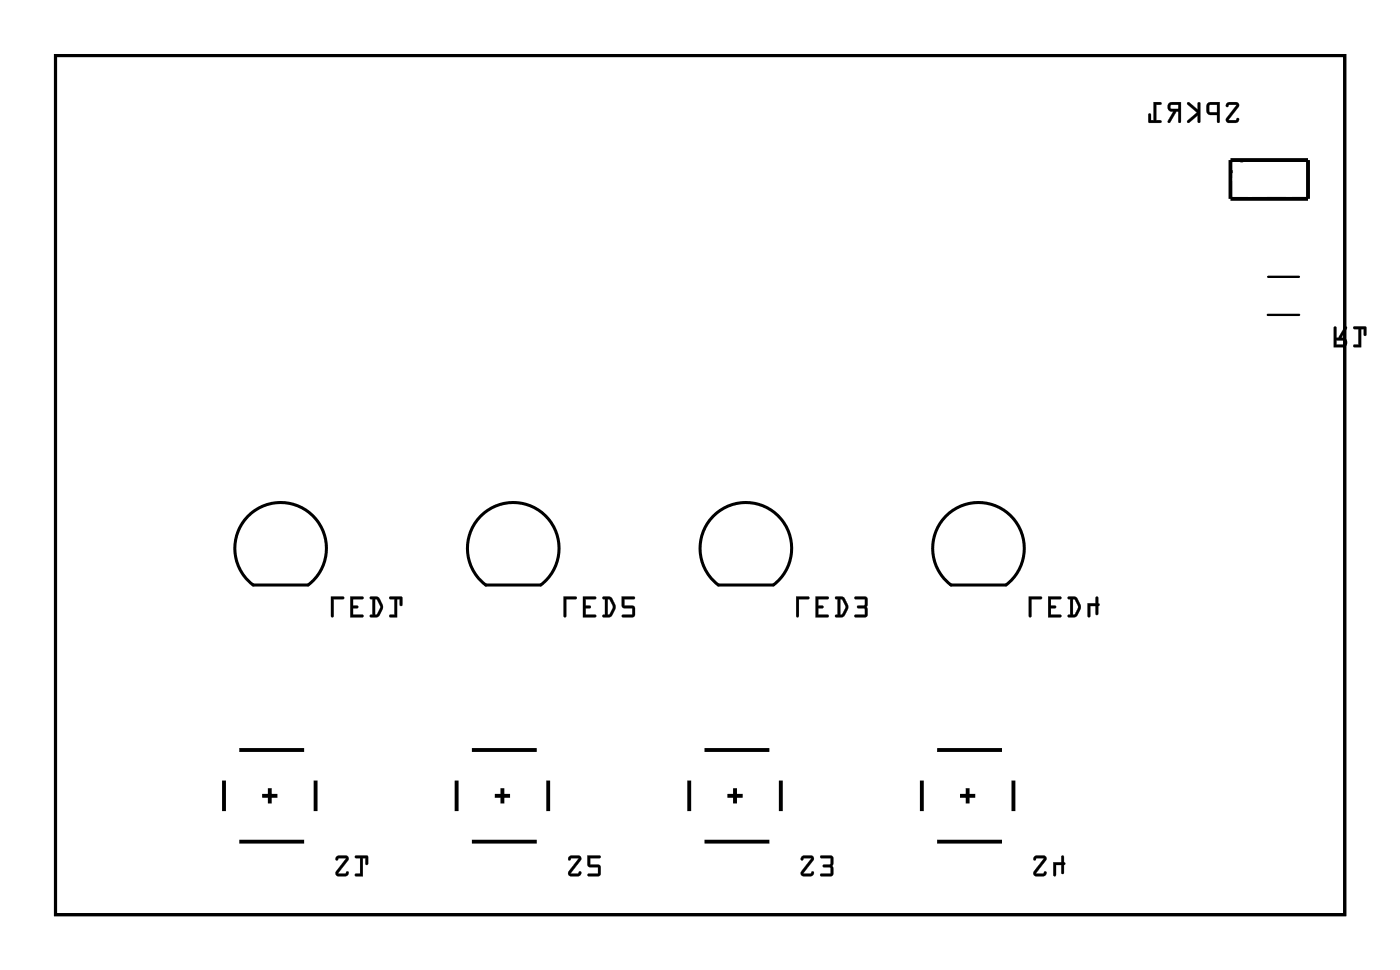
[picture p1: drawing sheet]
<svg xmlns="http://www.w3.org/2000/svg" width="92mm" height="63mm" viewBox="0 0 92 63" stroke-linecap="round" stroke-linejoin="round" font-family="sans-serif">
<path d="M3.6 3.6h84.5v56.3h-84.5zM20.2 38.3a3 3 0 0 0 .4-4.4 3 3 0 0 0-4.4 0 3 3 0 0 0 .4 4.4h3.6M35.4 38.3a3 3 0 0 0 .4-4.4 3 3 0 0 0-4.4 0 3 3 0 0 0 .4 4.4h3.6M50.7 38.3a3 3 0 0 0 .4-4.4 3 3 0 0 0-4.5 0 3 3 0 0 0 .5 4.4h3.6M65.9 38.3a3 3 0 0 0 .4-4.4 3 3 0 0 0-4.4 0 3 3 0 0 0 .4 4.4h3.6" fill="none" stroke="#000" stroke-width=".2"/>
<path d="M3.6 3.6h84.5v56.3h-84.5z" fill="none" stroke="#000" stroke-width=".07"/>
<path d="M83.1 18.1h2M83.1 20.6h2" fill="none" stroke="#000" stroke-width=".15"/>
<g fill="none" stroke="#000" stroke-width=".25">
<path d="M80.6 10.5h5.1v2.5h-5.1zM14.7 51.1v2M15.7 55.1h4.2M15.7 49.1h4.2M17.2 52.1h1M17.7 51.6v1M20.7 51.1v2M29.9 51.1v2M30.9 55.1h4.3M30.9 49.1h4.3M32.4 52.1h1M32.9 51.6v1"/>
<path d="M35.9 51.1v2M45.2 51.1v2M46.2 55.1h4.2M46.2 49.1h4.2M47.7 52.1h1M48.2 51.6v1M51.2 51.1v2M60.4 51.1v2M61.4 55.1h4.2M61.4 49.1h4.2M62.9 52.1h1M63.4 51.6v1"/>
<path d="M66.4 51.1v2"/>
</g>
<path d="M81.5 10.5l-.9 .9" fill="none" stroke="#000" stroke-width=".13"/>
<g fill="#000">
<path d="M80.4 6.8l-.1 .1 .1 .1 .1-.1h.5l-.6 .8-.1 .2 .2 .1h.5l.2-.1-.1-.2-.2 .2-.4-.1 .6-.8 .1-.2-.2-.1zM79.1 6.8l-.1 .1 .1 .5 .1 .1h.5v.5h.2v-1.3zM79.2 6.9h.5v.5l-.5-.1zM77.8 6.7v.1l.6 .6-.6 .6h.1l.6-.4v.4h.1v-1.3h-.1v.5l-.6-.5zM76.6 6.8a.32 .32 0 0 0-.1 .3 .32 .32 0 0 0 .4 .2l-.4 .7h.1l.5-.7h.1v.7h.1l.1-1.3zM76.7 6.9h.5v.2h-.5zM75.6 6.7v1.2h-.2v-.4l-.1-.1-.1 .6h.8v-.1h-.2v-1h.2l.1-.2z"/>
<path d="M80.4 6.7l-.1 .2a.13 .13 0 0 0 .1 .1 .13 .13 0 0 0 .1-.1h.5l-.7 .8a.21 .21 0 0 0 0 .2 .21 .21 0 0 0 .2 .2l.5-.1 .2-.2a.13 .13 0 0 0-.2-.1 .13 .13 0 0 0-.1 .2l-.4-.1 .6-.8a.21 .21 0 0 0-.1-.3zM80.4 6.8l.6-.1a.2 .2 0 0 1 .1 .3l-.6 .8 .4 .1 .2-.2v.3h-.7l-.1-.2 .7-.9h-.5l-.1 .1zM79.1 6.8l-.1 .1 .1 .5 .1 .1h.5v.5a.1 .1 0 0 0 .1 .1 .1 .1 0 0 0 .1-.1v-1.3h-.6zM79.1 6.8l.8-.1v1.3h-.2v-.5h-.5l-.1-.1zM79.3 6.9h.4v.5l-.4-.1zM79.2 6.9v.4l.5 .1v-.5zM77.8 6.7v.1l.6 .6-.6 .5a.1 .1 0 0 0 0 .1 .1 .1 0 0 0 .1 0l.6-.4v.4a.1 .1 0 0 0 .1 .1 .1 .1 0 0 0 0-.1v-1.2a.1 .1 0 0 0 0-.1 .1 .1 0 0 0-.1 .1v.4l-.6-.5zM77.8 6.7h.1l.6 .5v-.5h.1v1.3h-.1v-.5l-.6 .5h-.1l.6-.6-.6-.6zM76.6 6.8a.32 .32 0 0 0-.1 .3 .32 .32 0 0 0 .4 .2l-.4 .6a.1 .1 0 0 0 0 .1 .1 .1 0 0 0 .2 0l.4-.7h.1v.7a.1 .1 0 0 0 .1 .1 .1 .1 0 0 0 .1-.1v-1.3h-.6zM76.6 6.8l.8-.1-.1 1.3h-.1v-.7h-.1l-.4 .7h-.2l.4-.7a.31 .31 0 0 1-.4-.2 .31 .31 0 0 1 .1-.3zM76.7 6.9h.5v.2h-.5zM76.7 6.9v.2h.5v-.2zM75.6 6.7v1.2h-.2v-.4a.1 .1 0 0 0-.1-.1 .1 .1 0 0 0-.1 .1l.1 .5 .7 .1a.1 .1 0 0 0 .1-.1 .1 .1 0 0 0-.1-.1h-.2v-1h.2a.1 .1 0 0 0 .1-.1 .1 .1 0 0 0-.1-.1zM75.6 6.7h.5l-.1 .1-.3 .1v1h.3v.1h-.8l.1-.6 .1 .1v.4h.2z"/>
<path d="M21.7 39v1.3a.1 .1 0 0 0 .1 .1 .1 .1 0 0 0 .1-.1v-1.1h.6a.1 .1 0 0 0 .1-.1 .1 .1 0 0 0-.1-.1zM21.7 39.1h.8v.1h-.6v1.1l-.1 .1-.1-.1zM22.9 39v1.4h.8a.1 .1 0 0 0 .1-.1 .1 .1 0 0 0-.1-.1h-.6v-.4h.3a.1 .1 0 0 0 .1-.1 .1 .1 0 0 0-.1-.1h-.3v-.4h.6a.1 .1 0 0 0 .1-.1 .1 .1 0 0 0-.1-.1zM23 39.1h.8l-.1 .1h-.6v.5h.3h.1l-.1 .1h-.3v.4l.7 .1v.1h-.8zM24.2 39.1v.1h.2v1h-.1a.1 .1 0 0 0-.1 .1 .1 .1 0 0 0 .1 .1l.5-.1 .3-.6-.3-.6zM24.3 39.1h.5l.2 .5v.3l-.3 .5h-.5l.1-.1 .1-.1v-1h-.1zM24.6 39.2l.1 .1 .2 .4-.2 .5h-.1zM24.6 39.2v1l.3-.5-.2-.4zM25.5 39.1v.1h.3v1h-.2a.1 .1 0 0 0-.1 .1 .1 .1 0 0 0 .1 .1h.4v-1.2h.2v.4a.1 .1 0 0 0 .1 .1 .1 .1 0 0 0 .1-.1l-.1-.5zM25.5 39.1h.8v.6l-.1-.1v-.4h-.2v1.2h-.5l.1-.1 .2-.1v-1h-.2z"/>
<path d="M21.7 39.1v1.2l.1 .1 .1-.1v-1.1h.6l.1-.1h-.1zM23 39.1v1.3h.8v-.2h-.7v-.4h.3l.1-.1h-.1l-.3-.1v-.4h.6l.1-.1zM24.2 39.1v.1h.2v1l-.2 .1v.1h.6a.8 .8 0 0 0 .1-1.2l-.2-.1zM24.6 39.2l.1 .1 .2 .4-.3 .5zM25.5 39.1v.1h.3v1h-.3v.2h.5v-1.2h.2v.4l.1 .1 .1-.6z"/>
<path d="M36.9 39v1.3a.1 .1 0 0 0 .1 .1 .1 .1 0 0 0 .1-.1v-1.1h.6a.1 .1 0 0 0 .1-.1 .1 .1 0 0 0-.1-.1zM36.9 39.1h.8h.1l-.1 .1h-.6v1.1l-.1 .1-.1-.1zM38.2 39v1.4h.8a.1 .1 0 0 0 .1-.1 .1 .1 0 0 0-.1-.1h-.6v-.4h.2a.1 .1 0 0 0 .1-.1 .1 .1 0 0 0-.1-.1h-.2v-.4h.6a.1 .1 0 0 0 .1-.1 .1 .1 0 0 0-.1-.1zM38.2 39.1h.8v.1h-.6v.5h.3v.1h-.3v.4l.6 .1v.1h-.8zM39.5 39.1v.1h.1v1a.1 .1 0 0 0-.1 .1 .1 .1 0 0 0 .1 .1l.5-.1 .2-.6-.3-.6zM39.5 39.1h.5l.3 .5v.3l-.4 .5h-.4v-.1l.1-.1v-1h-.1zM39.8 39.2l.1 .1 .2 .4-.2 .5h-.1zM39.8 39.2v1h.1l.3-.5-.2-.4zM40.7 39l.1 .8h.6v.4h-.6a.1 .1 0 0 0-.1 .1 .1 .1 0 0 0 .1 .1h.6l.2-.1v-.6l-.7-.1v-.4h.6a.1 .1 0 0 0 .1-.1 .1 .1 0 0 0-.1-.1zM40.7 39.1h.9l-.1 .1h-.6v.5h.5l.2 .1v.4l-.1 .2h-.8l.1-.2h.6v-.4h-.6z"/>
<path d="M36.9 39.1v1.2l.1 .1 .1-.1v-1.1h.6l.1-.1h-.1zM38.2 39.1v1.3h.8v-.2h-.6v-.4h.3v-.1l-.3-.1v-.4h.6l.1-.1zM39.5 39.1v.1h.1v1l-.1 .1v.1h.5a.8 .8 0 0 0 .1-1.2l-.1-.1zM39.8 39.2l.2 .1 .2 .4-.3 .5h-.1zM40.7 39.1l.1 .7h.6v.4h-.6l-.1 .2h.8l.1-.2v-.4l-.2-.2h-.5v-.4h.6l.1-.1z"/>
<path d="M52.2 39v1.3a.1 .1 0 0 0 .1 .1 .1 .1 0 0 0 0-.1v-1.1h.6a.1 .1 0 0 0 .1-.1 .1 .1 0 0 0-.1-.1zM52.2 39.1h.7h.1l-.1 .1h-.6v1.1v.1l-.1-.1zM53.4 39v1.4h.8a.1 .1 0 0 0 .1-.1 .1 .1 0 0 0-.1-.1h-.6v-.4h.3a.1 .1 0 0 0 .1-.1 .1 .1 0 0 0-.1-.1h-.3v-.4h.6a.1 .1 0 0 0 .1-.1 .1 .1 0 0 0-.1-.1zM53.4 39.1h.9l-.1 .1h-.6v.5h.3v.1h-.3v.4l.6 .1v.1h-.8zM54.7 39.1v.1h.2v1h-.1a.1 .1 0 0 0-.1 .1 .1 .1 0 0 0 .1 .1l.5-.1 .3-.6-.3-.6zM54.7 39.1h.6l.2 .5v.3l-.3 .5h-.5l.1-.1 .1-.1v-1h-.2zM55.1 39.2l.1 .1 .2 .4-.2 .5h-.1zM55 39.2v1h.1l.3-.5-.2-.4zM56 39.1v.1h.7l-.1 .4h-.4a.1 .1 0 0 0-.1 .1 .1 .1 0 0 0 .1 .1l.4 .1 .1 .3h-.6a.1 .1 0 0 0-.1 .1 .1 .1 0 0 0 .1 .1h.6l.1-.1v-.6l.1-.5-.2-.2zM56 39.1h.7l.1 .1v.5v.5l-.1 .2h-.7l.1-.2h.6l-.1-.4h-.4v-.1l.4-.1 .1-.4h-.7z"/>
<path d="M52.2 39.1v1.2l.1 .1v-.1v-1.1h.6l.1-.1h-.1zM53.4 39.1v1.3h.8v-.2h-.6v-.4h.3l.1-.1h-.1l-.3-.1v-.4h.6l.1-.1zM54.7 39.1v.1h.2v1l-.2 .1v.1h.6a.8 .8 0 0 0 .1-1.2l-.2-.1zM55.1 39.2l.1 .1 .2 .4-.3 .5zM56 39.1v.1h.7l-.1 .4-.4 .1h-.1l.1 .1h.4l.1 .4h-.6l-.1 .2h.7l.1-.2v-.5v-.5l-.1-.1z"/>
<path d="M67.4 39v1.3a.1 .1 0 0 0 .1 .1 .1 .1 0 0 0 .1-.1v-1.1h.6a.1 .1 0 0 0 .1-.1 .1 .1 0 0 0-.1-.1zM67.4 39.1h.8h.1l-.1 .1h-.6v1.1l-.1 .1-.1-.1zM68.7 39v1.4h.8a.1 .1 0 0 0 .1-.1 .1 .1 0 0 0-.1-.1h-.6v-.4h.2a.1 .1 0 0 0 .1-.1 .1 .1 0 0 0-.1-.1h-.2v-.4h.6a.1 .1 0 0 0 .1-.1 .1 .1 0 0 0-.1-.1zM68.7 39.1h.8v.1h-.7v.5h.3h.1l-.1 .1h-.3v.4l.7 .1v.1h-.8zM70 39.1v.1h.1v1h-.1a.1 .1 0 0 0-.1 .1 .1 .1 0 0 0 .1 .1l.6-.1 .2-.6-.3-.6zM70 39.1h.5l.3 .5v.3l-.4 .5h-.4v-.1l.1-.1v-1h-.1zM70.3 39.2l.1 .1 .2 .4-.2 .5h-.1zM70.3 39.2v1h.1l.2-.5-.2-.4zM71.2 39.5v.8a.1 .1 0 0 0 .1 .1 .1 .1 0 0 0 .1-.1v-.6h.4v.5a.1 .1 0 0 0 .1 .1 .1 .1 0 0 0 .1-.1v-.5a.09 .09 0 0 0 0-.1 .09 .09 0 0 0 0-.1v-.4a.1 .1 0 0 0-.1-.1 .1 .1 0 0 0-.1 .1v.4zM71.3 39.5h.5v-.4h.1v.4l.1 .1-.1 .1v.5h-.1v-.5h-.4v.7h-.1z"/>
<path d="M67.4 39.1v1.2l.1 .1 .1-.1v-1.1h.6l.1-.1h-.1zM68.7 39.1v1.3h.8v-.2h-.6v-.4h.2l.1-.1h-.1l-.2-.1v-.4h.6v-.1zM70 39.1v.1h.1v1l-.1 .1v.1h.5a.8 .8 0 0 0 .1-1.2l-.2-.1zM70.3 39.2l.1 .1 .2 .4-.2 .5h-.1zM71.3 39.5v.9h.1v-.7h.4v.5h.1l.1-.5v-.1v-.1l-.1-.4h-.1v.4z"/>
<path d="M87.4 21.4v1.3h.6a.32 .32 0 0 0 .3-.3 .32 .32 0 0 0-.4-.3l.3-.6a.1 .1 0 0 0 0-.1 .1 .1 0 0 0-.1 0l-.4 .7h-.1v-.7zM87.4 21.4h.1l.1 .7h.1l.4-.7h.1l-.3 .7a.31 .31 0 0 1 .4 .3 .31 .31 0 0 1-.3 .3h-.6zM87.6 22.3h.4l.1 .2-.5 .1zM87.6 22.3v.3l.5-.1-.1-.2zM88.7 21.4v.1h.3v1.1l-.3-.1a.1 .1 0 0 0-.1 .1 .1 .1 0 0 0 .1 .1h.5v-1.2h.1v.4a.1 .1 0 0 0 .1 .1 .1 .1 0 0 0 .1-.1v-.5zM88.7 21.4h.8v.6l-.1-.1v-.4h-.2v1.2h-.5v-.1h.3v-1.1h-.3z"/>
<path d="M87.4 21.4v1.3h.6a.31 .31 0 0 0 .3-.3 .31 .31 0 0 0-.4-.3l.3-.7h-.1l-.4 .7h-.1v-.7zM87.6 22.3h.4l.1 .2-.5 .1zM88.7 21.4v.1h.3v1.1h-.3v.1h.5v-1.2h.1l.1 .4 .1 .1v-.6z"/>
<path d="M22 56.1v.1a.13 .13 0 0 0 .1 .1 .13 .13 0 0 0 .1-.1h.5l-.7 .8a.22 .22 0 0 0 .2 .4h.5l.2-.3a.13 .13 0 0 0-.2 0 .13 .13 0 0 0-.1 .1h-.4l.6-.9a.21 .21 0 0 0 0-.2 .21 .21 0 0 0-.2-.1zM22.1 56.1l.5-.1 .2 .2-.7 1h.5l.2-.1v.1l-.1 .1-.5 .1a.22 .22 0 0 1-.2-.4l.7-.8h-.5l-.2 .1zM23.3 56v.2h.3v1h-.3a.1 .1 0 0 0-.1 .1 .1 .1 0 0 0 .1 .1h.5v-1.2h.1v.3a.1 .1 0 0 0 .1 .1 .1 .1 0 0 0 .1-.1v-.5zM23.3 56l.8 .1v.5h-.1l-.1-.4h-.1v1.2l-.5-.1v-.1h.3v-1h-.3z"/>
<path d="M22 56.1v.2l.2-.1h.5l-.7 .8v.2l.2 .2 .5-.1 .1-.1v-.2l-.2 .2h-.4l.6-.9v-.2l-.2-.1zM23.3 56v.2h.3v1h-.3v.1l.5 .1v-1.2h.1v.4h.2v-.5z"/>
<path d="M37.3 56.1l-.1 .1a.13 .13 0 0 0 .2 .1 .13 .13 0 0 0 .1-.1h.4l-.6 .8a.21 .21 0 0 0 .1 .4h.5l.2-.3a.13 .13 0 0 0-.1 0 .13 .13 0 0 0-.2 .1h-.4l.7-.9a.21 .21 0 0 0 0-.2 .21 .21 0 0 0-.2-.1zM37.3 56.1l.6-.1 .2 .2-.7 1h.4l.2-.1 .1 .1-.2 .1-.5 .1a.21 .21 0 0 1-.1-.4l.6-.8h-.4l-.2 .1zM38.5 56v.7l.7 .1v.4h-.6a.1 .1 0 0 0-.1 .1 .1 .1 0 0 0 .1 .1h.6l.2-.1-.1-.7h-.6v-.4h.6a.1 .1 0 0 0 .1-.1 .1 .1 0 0 0-.1-.1zM38.5 56l.8 .1v.1h-.6v.4h.5l.1 .1v.5l-.1 .1h-.7l.1-.1h.6v-.4l-.7-.1z"/>
<path d="M37.3 56.1v.2l.2-.1h.4l-.6 .8-.1 .2 .2 .2 .5-.1 .2-.1-.1-.2-.2 .2h-.4l.6-.9 .1-.2-.2-.1zM38.5 56v.7l.7 .1v.4h-.6l-.1 .1 .7 .1 .2-.2-.1-.5-.1-.1h-.5v-.4h.6l.1-.1z"/>
<path d="M52.5 56.1l-.1 .1a.13 .13 0 0 0 .2 .1 .13 .13 0 0 0 .1-.1h.5l-.7 .8a.22 .22 0 0 0 .2 .4h.5l.1-.3a.13 .13 0 0 0-.1 0 .13 .13 0 0 0-.1 .1h-.5l.7-.9a.21 .21 0 0 0 0-.2 .21 .21 0 0 0-.2-.1zM52.5 56.1l.6-.1 .2 .2-.7 1h.5l.1-.1 .1 .1-.1 .1-.5 .1a.22 .22 0 0 1-.2-.4l.7-.8h-.5l-.2 .1zM53.7 56l.1 .2h.6v.4h-.4a.1 .1 0 0 0-.1 .1 .1 .1 0 0 0 .1 .1h.4v.4h-.6a.1 .1 0 0 0-.1 .1 .1 .1 0 0 0 .1 .1h.6l.2-.1-.1-.6 .1-.5-.2-.2zM53.8 56h.6l.2 .1-.1 .6 .1 .5-.1 .1h-.8l.1-.1h.6v-.4h-.4l-.1-.1 .1-.1h.4v-.4h-.6z"/>
<path d="M52.5 56.1v.2l.2-.1h.5l-.7 .8v.2l.2 .2 .5-.1 .1-.1v-.2l-.2 .2h-.5l.7-.9v-.2l-.2-.1zM53.8 56v.2h.6v.4h-.4l-.1 .1 .1 .1h.4v.4h-.6l-.1 .1 .8 .1 .1-.2-.1-.5 .1-.6-.2-.1z"/>
<path d="M67.8 56.1l-.1 .1a.13 .13 0 0 0 .1 .1 .13 .13 0 0 0 .1-.1h.5l-.7 .8a.22 .22 0 0 0 .2 .4h.5l.2-.3a.13 .13 0 0 0-.2 0 .13 .13 0 0 0-.1 .1h-.4l.6-.9a.21 .21 0 0 0 .1-.2 .21 .21 0 0 0-.2-.1zM67.8 56.1l.6-.1 .2 .2-.7 1h.4l.2-.1v.1l-.1 .1-.5 .1a.22 .22 0 0 1-.2-.4l.7-.8h-.5l-.1 .1zM69 56.4v.9a.1 .1 0 0 0 .1 .1 .1 .1 0 0 0 .1-.1v-.7h.3v.5a.1 .1 0 0 0 .1 .1 .1 .1 0 0 0 .1-.1v-.5a.09 .09 0 0 0 .1-.1 .09 .09 0 0 0-.1 0v-.4a.1 .1 0 0 0-.1-.1 .1 .1 0 0 0-.1 .1v.4zM69 56.5h.5v-.4l.2-.1v.5h.1l-.1 .1v.6h-.2v-.6h-.3v.7h-.2z"/>
<path d="M67.8 56.1v.2l.1-.1h.5l-.7 .8v.2l.2 .2 .5-.1 .1-.1v-.2l-.2 .2h-.4l.6-.9 .1-.2-.2-.1zM69 56.5v.8h.2v-.7h.3v.6h.2v-.6l.1-.1h-.1v-.5l-.2 .1v.4z"/>
</g>
<path d="M81 18h1.8v2.7h-1.8z" fill="#fff"/>
<path d="M81 18h1.8v2.7h-1.8z" fill="none" stroke="#fff" stroke-width=".25"/>
<path d="M85.4 18h1.8v2.7h-1.8z" fill="#fff"/>
<path d="M85.4 18h1.8v2.7h-1.8z" fill="none" stroke="#fff" stroke-width=".25"/>
<circle cx="66.6" cy="49.8" r=".7" fill="#fff"/>
<circle cx="66.6" cy="49.8" r=".7" fill="none" stroke="#fff" stroke-width=".76" stroke-linecap="butt"/>
<circle cx="60.1" cy="49.8" r=".7" fill="#fff"/>
<circle cx="60.1" cy="49.8" r=".7" fill="none" stroke="#fff" stroke-width=".76" stroke-linecap="butt"/>
<circle cx="66.6" cy="54.3" r=".7" fill="#fff"/>
<circle cx="66.6" cy="54.3" r=".7" fill="none" stroke="#fff" stroke-width=".76" stroke-linecap="butt"/>
<circle cx="60.1" cy="54.3" r=".7" fill="#fff"/>
<circle cx="60.1" cy="54.3" r=".7" fill="none" stroke="#fff" stroke-width=".76" stroke-linecap="butt"/>
<circle cx="51.4" cy="49.8" r=".7" fill="#fff"/>
<circle cx="51.4" cy="49.8" r=".7" fill="none" stroke="#fff" stroke-width=".76" stroke-linecap="butt"/>
<circle cx="44.9" cy="49.8" r=".7" fill="#fff"/>
<circle cx="44.9" cy="49.8" r=".7" fill="none" stroke="#fff" stroke-width=".76" stroke-linecap="butt"/>
<circle cx="51.4" cy="54.3" r=".7" fill="#fff"/>
<circle cx="51.4" cy="54.3" r=".7" fill="none" stroke="#fff" stroke-width=".76" stroke-linecap="butt"/>
<circle cx="44.9" cy="54.3" r=".7" fill="#fff"/>
<circle cx="44.9" cy="54.3" r=".7" fill="none" stroke="#fff" stroke-width=".76" stroke-linecap="butt"/>
<circle cx="36.2" cy="49.8" r=".7" fill="#fff"/>
<circle cx="36.2" cy="49.8" r=".7" fill="none" stroke="#fff" stroke-width=".76" stroke-linecap="butt"/>
<circle cx="29.7" cy="49.8" r=".7" fill="#fff"/>
<circle cx="29.7" cy="49.8" r=".7" fill="none" stroke="#fff" stroke-width=".76" stroke-linecap="butt"/>
<circle cx="36.2" cy="54.3" r=".7" fill="#fff"/>
<circle cx="36.2" cy="54.3" r=".7" fill="none" stroke="#fff" stroke-width=".76" stroke-linecap="butt"/>
<circle cx="29.7" cy="54.3" r=".7" fill="#fff"/>
<circle cx="29.7" cy="54.3" r=".7" fill="none" stroke="#fff" stroke-width=".76" stroke-linecap="butt"/>
<circle cx="20.9" cy="49.8" r=".7" fill="#fff"/>
<circle cx="20.9" cy="49.8" r=".7" fill="none" stroke="#fff" stroke-width=".76" stroke-linecap="butt"/>
<circle cx="14.4" cy="49.8" r=".7" fill="#fff"/>
<circle cx="14.4" cy="49.8" r=".7" fill="none" stroke="#fff" stroke-width=".76" stroke-linecap="butt"/>
<circle cx="20.9" cy="54.3" r=".7" fill="#fff"/>
<circle cx="20.9" cy="54.3" r=".7" fill="none" stroke="#fff" stroke-width=".76" stroke-linecap="butt"/>
<circle cx="14.4" cy="54.3" r=".7" fill="#fff"/>
<circle cx="14.4" cy="54.3" r=".7" fill="none" stroke="#fff" stroke-width=".76" stroke-linecap="butt"/>
<circle cx="64.1" cy="34.6" r=".6" fill="#fff"/>
<circle cx="64.1" cy="34.6" r=".6" fill="none" stroke="#fff" stroke-width=".65" stroke-linecap="butt"/>
<path d="M63.5 34h1.2v1.2h-1.2z" fill="#fff"/>
<path d="M63.5 34h1.2v1.2h-1.2z" fill="none" stroke="#fff" stroke-width=".65" stroke-linecap="butt"/>
<circle cx="64.1" cy="37.1" r=".6" fill="#fff"/>
<circle cx="64.1" cy="37.1" r=".6" fill="none" stroke="#fff" stroke-width=".65" stroke-linecap="butt"/>
<circle cx="48.9" cy="34.6" r=".6" fill="#fff"/>
<circle cx="48.9" cy="34.6" r=".6" fill="none" stroke="#fff" stroke-width=".65" stroke-linecap="butt"/>
<path d="M48.3 34h1.2v1.2h-1.2z" fill="#fff"/>
<path d="M48.3 34h1.2v1.2h-1.2z" fill="none" stroke="#fff" stroke-width=".65" stroke-linecap="butt"/>
<circle cx="48.9" cy="37.1" r=".6" fill="#fff"/>
<circle cx="48.9" cy="37.1" r=".6" fill="none" stroke="#fff" stroke-width=".65" stroke-linecap="butt"/>
<circle cx="33.6" cy="34.6" r=".6" fill="#fff"/>
<circle cx="33.6" cy="34.6" r=".6" fill="none" stroke="#fff" stroke-width=".65" stroke-linecap="butt"/>
<path d="M33 34h1.2v1.2h-1.2z" fill="#fff"/>
<path d="M33 34h1.2v1.2h-1.2z" fill="none" stroke="#fff" stroke-width=".65" stroke-linecap="butt"/>
<circle cx="33.6" cy="37.1" r=".6" fill="#fff"/>
<circle cx="33.6" cy="37.1" r=".6" fill="none" stroke="#fff" stroke-width=".65" stroke-linecap="butt"/>
<circle cx="18.4" cy="34.6" r=".6" fill="#fff"/>
<circle cx="18.4" cy="34.6" r=".6" fill="none" stroke="#fff" stroke-width=".65" stroke-linecap="butt"/>
<path d="M17.8 34h1.2v1.2h-1.2z" fill="#fff"/>
<path d="M17.8 34h1.2v1.2h-1.2z" fill="none" stroke="#fff" stroke-width=".65" stroke-linecap="butt"/>
<circle cx="18.4" cy="37.1" r=".6" fill="#fff"/>
<circle cx="18.4" cy="37.1" r=".6" fill="none" stroke="#fff" stroke-width=".65" stroke-linecap="butt"/>
<path d="M81.1 11h1.5v1.5h-1.5z" fill="#fff"/>
<path d="M81.1 11h1.5v1.5h-1.5z" fill="none" stroke="#fff" stroke-width=".76" stroke-linecap="butt"/>
<circle cx="81.9" cy="11.7" r=".74" fill="#fff"/>
<circle cx="81.9" cy="11.7" r=".74" fill="none" stroke="#fff" stroke-width=".76" stroke-linecap="butt"/>
<circle cx="84.4" cy="11.7" r=".74" fill="#fff"/>
<circle cx="84.4" cy="11.7" r=".74" fill="none" stroke="#fff" stroke-width=".76" stroke-linecap="butt"/>
</svg>
